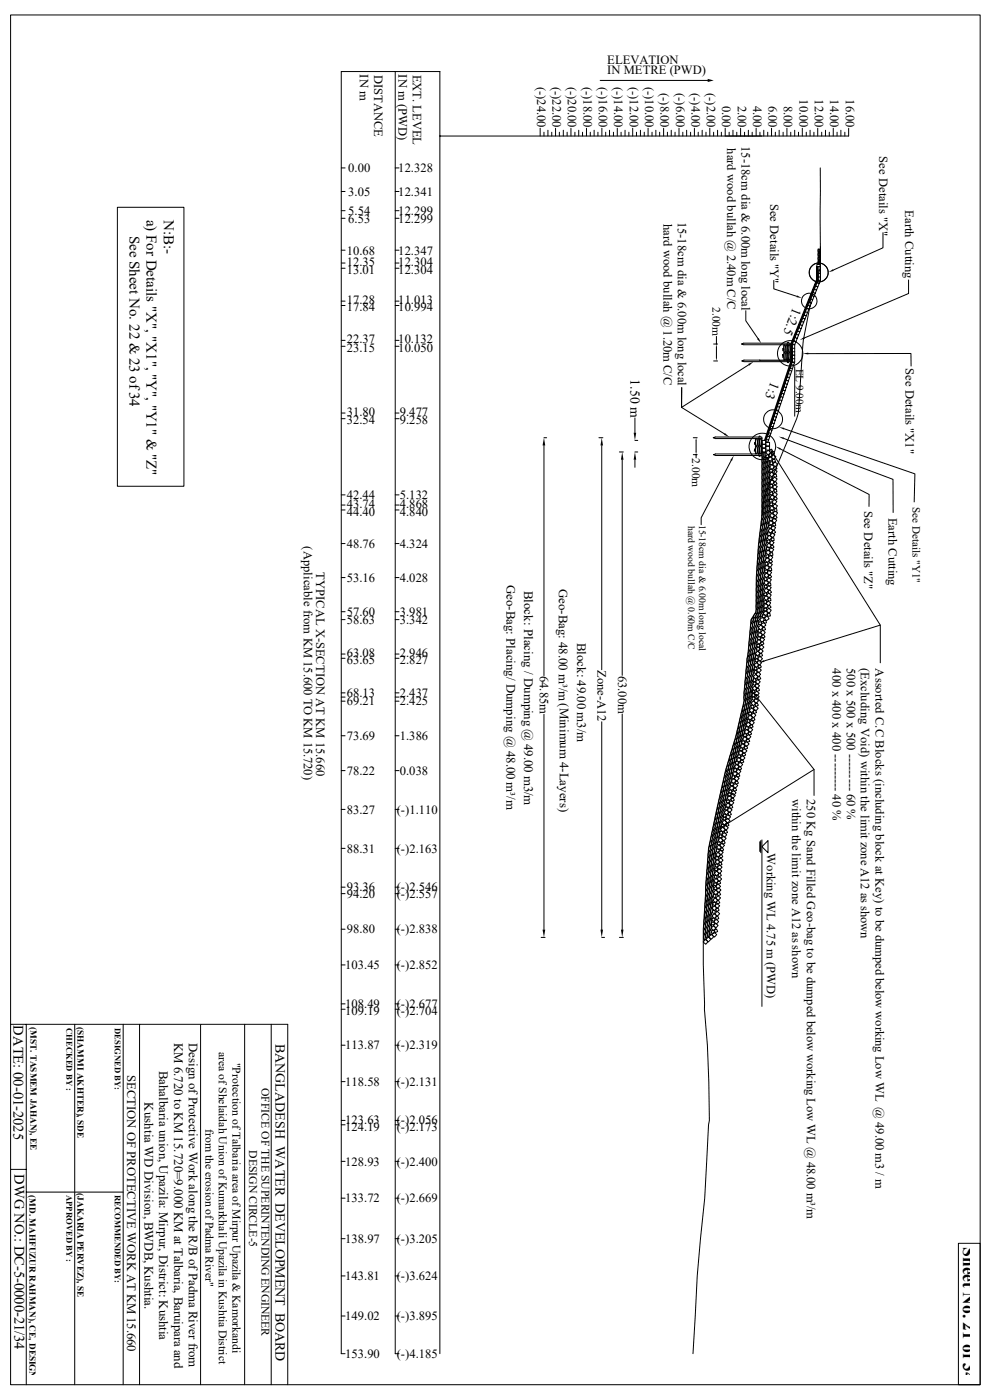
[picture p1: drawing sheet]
<svg xmlns="http://www.w3.org/2000/svg" width="297mm" height="420mm" viewBox="0 0 297 420" stroke-linecap="round" stroke-linejoin="round" font-family="sans-serif">
<defs><g id="words">
<text font-size="5.2" x="288.6" y="374.1" transform="rotate(90 288.6 374.1)">Sheet No. 21 of 34</text>
<g font-size="4.5">
<text x="43.9" y="66" transform="rotate(90 43.9 66)">a) For Details &quot;X&quot;, &quot;X1&quot;, &quot;Y&quot;, &quot;Y1&quot; &amp; &quot;Z&quot;</text>
<text x="38.8" y="70.7" transform="rotate(90 38.8 70.7)">See Sheet No. 22 &amp; 23 of 34</text>
<text x="49.1" y="66.1" transform="rotate(90 49.1 66.1)">N:B:-</text>
</g>
<g font-size="4.4">
<text x="4" y="307.6" transform="rotate(90 4 307.6)">DATE: 00-01-2025</text>
<text x="4.3" y="352.3" transform="rotate(90 4.3 352.3)">DWG NO.: DC-5-0000-21/34</text>
</g>
<text font-size="4.2" x="82.6" y="313.1" transform="rotate(90 82.6 313.1)">BANGLADESH WATER DEVELOPMENT BOARD</text>
<g font-size="4.1">
<text x="237.7" y="92.2" transform="rotate(112 237.7 92.2)">1:2.5</text>
<text x="188.9" y="113.8" transform="rotate(90 188.9 113.8)">1.50 m</text>
<text x="231.1" y="114.3" transform="rotate(112 231.1 114.3)">1:3</text>
</g>
<g font-size="3.9">
<text x="151.8" y="175.5" transform="rotate(90 151.8 175.5)">Geo-Bag: Placing/ Dumping @ 48.00 m³/m</text>
<text x="157.1" y="177.2" transform="rotate(90 157.1 177.2)">Block: Placing / Dumping @ 49.00 m3/m</text>
<text x="167.5" y="176.7" transform="rotate(90 167.5 176.7)">Geo-Bag: 48.00 m³/m(Minimum 4-Layers)</text>
<text x="173" y="192.8" transform="rotate(90 173 192.8)">Block: 49.00 m3/m</text>
<text x="52.2" y="312.8" transform="rotate(90 52.2 312.8)">KM 6.720 to KM 15.720=9.000 KM at Talbaria, Baruipara and</text>
<text x="56.6" y="312.9" transform="rotate(90 56.6 312.9)">Design of Protective Work along the R/B of Padma River from</text>
<text x="47.7" y="321.2" transform="rotate(90 47.7 321.2)">Bahalbaria union, Upazila: Mirpur, District: Kushtia</text>
<text x="43.3" y="330.7" transform="rotate(90 43.3 330.7)">Kushtia WD Division, BWDB, Kushtia.</text>
</g>
<g font-size="3.8">
<text x="107.9" y="22.3" transform="rotate(90 107.9 22.3)">IN m</text>
<text x="112.1" y="22.4" transform="rotate(90 112.1 22.4)">DISTANCE</text>
<text x="119.4" y="22.3" transform="rotate(90 119.4 22.3)">IN m (PWD)</text>
<text x="123.7" y="22.4" transform="rotate(90 123.7 22.4)">EXT. LEVEL</text>
<text x="182" y="19.2">ELEVATION</text>
<text x="182" y="22.1">IN METRE (PWD)</text>
<text x="161" y="26" transform="rotate(90 161 26)">(-)24.00</text>
<text x="165.6" y="26" transform="rotate(90 165.6 26)">(-)22.00</text>
<text x="170.2" y="26" transform="rotate(90 170.2 26)">(-)20.00</text>
<text x="174.9" y="26" transform="rotate(90 174.9 26)">(-)18.00</text>
<text x="179.5" y="26" transform="rotate(90 179.5 26)">(-)16.00</text>
<text x="184.1" y="26" transform="rotate(90 184.1 26)">(-)14.00</text>
<text x="188.7" y="26" transform="rotate(90 188.7 26)">(-)12.00</text>
<text x="193.3" y="26" transform="rotate(90 193.3 26)">(-)10.00</text>
<text x="198" y="27.9" transform="rotate(90 198 27.9)">(-)8.00</text>
<text x="202.6" y="27.9" transform="rotate(90 202.6 27.9)">(-)6.00</text>
<text x="207.2" y="27.9" transform="rotate(90 207.2 27.9)">(-)4.00</text>
<text x="211.8" y="27.9" transform="rotate(90 211.8 27.9)">(-)2.00</text>
<text x="239.6" y="29.8" transform="rotate(90 239.6 29.8)">10.00</text>
<text x="244.2" y="29.8" transform="rotate(90 244.2 29.8)">12.00</text>
<text x="248.8" y="29.8" transform="rotate(90 248.8 29.8)">14.00</text>
<text x="253.5" y="29.8" transform="rotate(90 253.5 29.8)">16.00</text>
<text x="216.4" y="31.7" transform="rotate(90 216.4 31.7)">0.00</text>
<text x="221.1" y="31.7" transform="rotate(90 221.1 31.7)">2.00</text>
<text x="225.7" y="31.7" transform="rotate(90 225.7 31.7)">4.00</text>
<text x="230.3" y="31.7" transform="rotate(90 230.3 31.7)">6.00</text>
<text x="235" y="31.7" transform="rotate(90 235 31.7)">8.00</text>
<text x="217.9" y="44.4" transform="rotate(90 217.9 44.4)">hard wood bullah @ 2.40m C/C</text>
<text x="222.2" y="43.8" transform="rotate(90 222.2 43.8)">15-18cm dia &amp; 6.00m long local</text>
<text x="263.5" y="46.9" transform="rotate(90 263.5 46.9)">See Details &quot;X&quot;</text>
<text x="104.4" y="51.6">0.00</text>
<text x="119.4" y="51.6">12.328</text>
<text x="104.4" y="58.7">3.05</text>
<text x="119.4" y="58.7">12.341</text>
<text x="104.4" y="64.5">5.54</text>
<text x="119.4" y="64.5">12.299</text>
<text x="230.8" y="61.1" transform="rotate(90 230.8 61.1)">See Details &quot;Y&quot;</text>
<text x="271.3" y="63.1" transform="rotate(90 271.3 63.1)">Earth Cutting</text>
<text x="104.4" y="66.8">6.53</text>
<text x="119.4" y="66.8">12.299</text>
<text x="198.8" y="67.1" transform="rotate(90 198.8 67.1)">hard wood bullah @ 1.20m C/C</text>
<text x="203.2" y="66.5" transform="rotate(90 203.2 66.5)">15-18cm dia &amp; 6.00m long local</text>
<text x="103.9" y="76.4">10.68</text>
<text x="119.4" y="76.4">12.347</text>
<text x="103.9" y="79.8">12.35</text>
<text x="103.9" y="82.2">13.01</text>
<text x="119.4" y="79.8">12.304</text>
<text x="119.4" y="82.2">12.304</text>
<text x="103.9" y="91.1">17.28</text>
<text x="103.9" y="93.4">17.84</text>
<text x="119.4" y="91.1">11.013</text>
<text x="119.4" y="93.4">10.994</text>
<text x="103.9" y="102.9">22.37</text>
<text x="103.9" y="105.7">23.15</text>
<text x="119.4" y="102.9">10.132</text>
<text x="119.4" y="105.7">10.050</text>
<text x="271.4" y="110.4" transform="rotate(90 271.4 110.4)">See Details &quot;X1&quot;</text>
<text x="103.9" y="124.7">31.80</text>
<text x="119.8" y="124.7">9.477</text>
<text x="103.9" y="127.3">32.54</text>
<text x="119.8" y="127.3">9.258</text>
<text x="103.9" y="149.7">42.44</text>
<text x="119.8" y="149.7">5.132</text>
<text x="103.9" y="152.3">43.74</text>
<text x="103.9" y="154.7">44.40</text>
<text x="119.8" y="152.3">4.868</text>
<text x="119.8" y="154.7">4.840</text>
<text x="259" y="153.2" transform="rotate(90 259 153.2)">See Details &quot;Z&quot;</text>
<text x="266.3" y="155.3" transform="rotate(90 266.3 155.3)">Earth Cutting</text>
<text x="91.1" y="163.9" transform="rotate(90 91.1 163.9)">(Applicable from KM 15.600 TO KM 15.720)</text>
<text x="103.9" y="164.4">48.76</text>
<text x="119.8" y="164.4">4.324</text>
<text x="94.7" y="171.7" transform="rotate(90 94.7 171.7)">TYPICAL X-SECTION AT KM 15.660</text>
<text x="103.9" y="174.5">53.16</text>
<text x="119.8" y="174.5">4.028</text>
<text x="103.9" y="184.8">57.60</text>
<text x="119.8" y="184.8">3.981</text>
<text x="103.9" y="187.2">58.63</text>
<text x="119.8" y="187.2">3.342</text>
<text x="103.9" y="197">63.08</text>
<text x="119.8" y="197">2.946</text>
<text x="103.9" y="199.3">63.65</text>
<text x="119.8" y="199.3">2.827</text>
<text x="161.8" y="202.7" transform="rotate(90 161.8 202.7)">64.85m</text>
<text x="179.1" y="201.1" transform="rotate(90 179.1 201.1)">Zone-A12</text>
<text x="185.3" y="202.7" transform="rotate(90 185.3 202.7)">63.00m</text>
<text x="249.5" y="200.5" transform="rotate(90 249.5 200.5)">400 x 400 x 400 --------- 40 %</text>
<text x="253.7" y="200.4" transform="rotate(90 253.7 200.4)">500 x 500 x 500 --------- 60 %</text>
<text x="258" y="200.4" transform="rotate(90 258 200.4)">(Excluding Void) within the limit zone A12 as shown</text>
<text x="262.3" y="200.5" transform="rotate(90 262.3 200.5)">Assorted C.C Blocks (including block at Key) to be dumped below working Low WL @ 49.00 m3 / m</text>
<text x="103.9" y="209.1">68.13</text>
<text x="119.8" y="209.1">2.437</text>
<text x="103.9" y="211.6">69.21</text>
<text x="119.8" y="211.6">2.425</text>
<text x="103.9" y="222">73.69</text>
<text x="119.8" y="222">1.386</text>
<text x="103.9" y="232.5">78.22</text>
<text x="119.8" y="232.5">0.038</text>
<text x="237.4" y="239.7" transform="rotate(90 237.4 239.7)">within the limit zone A12 as shown</text>
<text x="241.8" y="239.6" transform="rotate(90 241.8 239.6)">250 Kg Sand Filled Geo-bag to be dumped below working Low WL @ 48.00 m³/m</text>
<text x="103.9" y="244.1">83.27</text>
<text x="118.9" y="244.1">(-)1.110</text>
<text x="103.9" y="255.8">88.31</text>
<text x="118.9" y="255.8">(-)2.163</text>
<text x="229.8" y="256" transform="rotate(90 229.8 256)">Working WL 4.75 m (PWD)</text>
<text x="103.9" y="267.4">93.36</text>
<text x="103.9" y="269.4">94.20</text>
<text x="118.9" y="267.4">(-)2.546</text>
<text x="118.9" y="269.4">(-)2.557</text>
<text x="103.9" y="280">98.80</text>
<text x="118.9" y="280">(-)2.838</text>
<text x="103.5" y="290.7">103.45</text>
<text x="118.9" y="290.7">(-)2.852</text>
<text x="103.5" y="302.4">108.49</text>
<text x="103.5" y="304.5">109.19</text>
<text x="118.9" y="302.4">(-)2.677</text>
<text x="118.9" y="304.5">(-)2.704</text>
<text x="103.5" y="314.8">113.87</text>
<text x="118.9" y="314.8">(-)2.319</text>
<text x="38.1" y="322.5" transform="rotate(90 38.1 322.5)">SECTION OF PROTECTIVE WORK AT KM 15.660</text>
<text x="103.5" y="325.8">118.58</text>
<text x="118.9" y="325.8">(-)2.131</text>
<text x="103.5" y="337.2">123.63</text>
<text x="103.5" y="339.4">124.19</text>
<text x="118.9" y="337.2">(-)2.056</text>
<text x="118.9" y="339.4">(-)2.173</text>
<text x="103.5" y="349.7">128.93</text>
<text x="118.9" y="349.7">(-)2.400</text>
<text x="103.5" y="360.7">133.72</text>
<text x="118.9" y="360.7">(-)2.669</text>
<text x="103.5" y="372.9">138.97</text>
<text x="118.9" y="372.9">(-)3.205</text>
<text x="103.5" y="384">143.81</text>
<text x="118.9" y="384">(-)3.624</text>
<text x="103.5" y="396.1">149.02</text>
<text x="118.9" y="396.1">(-)3.895</text>
<text x="103.5" y="407.4">153.90</text>
<text x="118.9" y="407.4">(-)4.185</text>
</g>
<g font-size="3.5">
<text x="65.6" y="315.5" transform="rotate(90 65.6 315.5)">area of Shelaidah Union of Kumarkhali Upazila in Kushtia District</text>
<text x="69.6" y="318.8" transform="rotate(90 69.6 318.8)">&quot;Protection of Talbaria area of Mirpur Upazila &amp; Kamorkandi</text>
<text x="78.4" y="326.3" transform="rotate(90 78.4 326.3)">OFFICE OF THE SUPERINTENDING ENGINEER</text>
<text x="61.6" y="338.8" transform="rotate(90 61.6 338.8)">from the erosion of Padma River&quot;</text>
<text x="74.6" y="345.1" transform="rotate(90 74.6 345.1)">DESIGN CIRCLE-5</text>
</g>
<g font-size="3.4">
<text x="213.6" y="92.1" transform="rotate(90 213.6 92.1)">2.00m</text>
<text x="207.5" y="137.5" transform="rotate(90 207.5 137.5)">2.00m</text>
</g>
<g font-size="3.3">
<text x="238.5" y="110.6" transform="rotate(90 238.5 110.6)">EL 9.00m</text>
<text x="273.4" y="152.1" transform="rotate(90 273.4 152.1)">See Details &quot;Y1&quot;</text>
</g>
<g font-size="2.9">
<text x="206.2" y="157.7" transform="rotate(90 206.2 157.7)">hard wood bullah @ 0.60m C/C</text>
<text x="209.5" y="157.4" transform="rotate(90 209.5 157.4)">15-18cm dia &amp; 6.00m long local</text>
</g>
<g font-size="2.8">
<text x="9.1" y="308.1" transform="rotate(90 9.1 308.1)">(MST. TASMEM JAHAN), EE</text>
<text x="23.2" y="308.1" transform="rotate(90 23.2 308.1)">(SHAMMI AKHTER), SDE</text>
<text x="8.8" y="358.6" transform="rotate(90 8.8 358.6)">(MD. MAHFUZUR RAHMAN), CE, DESIGN</text>
<text x="23.2" y="358" transform="rotate(90 23.2 358)">(JAKARIA PERVEZ), SE</text>
</g>
<g font-size="2.6">
<text x="19.9" y="308.4" transform="rotate(90 19.9 308.4)">CHECKED BY :</text>
<text x="34.5" y="308.4" transform="rotate(90 34.5 308.4)">DESIGNED BY:</text>
<text x="19.9" y="358.5" transform="rotate(90 19.9 358.5)">APPROVED BY :</text>
<text x="34.5" y="358.5" transform="rotate(90 34.5 358.5)">RECOMMENDED BY:</text>
</g>
</g></defs>
<g fill="none" stroke="#000" stroke-width=".3">
<path d="M3.2 4.5h290.6v410.9h-290.6zM118.4 21.5v384.6h1.2M161.9 38.5v2.3M163 39.7v1.1M164.2 39.1v1.7M165.4 39.7v1.1M166.5 38.5v2.3M167.6 39.7v1.1M168.8 39.1v1.7M170 39.7v1.1M171.1 38.5v2.3M172.3 39.7v1.1"/>
<path d="M173.4 39.1v1.7M174.6 39.7v1.1M175.8 38.5v2.3M176.9 39.7v1.1M178.1 39.1v1.7M179.2 39.7v1.1M179.9 24.1h32.2M180.4 38.5v2.3M181.5 39.7v1.1M182.7 39.1v1.7M183.9 39.7v1.1M185 38.5v2.3"/>
<path d="M186.1 39.7v1.1M187.3 39.1v1.7M188.5 39.7v1.1M189.6 38.5v2.3M190.8 39.7v1.1M191.9 39.1v1.7M193.1 39.7v1.1M194.2 38.5v2.3M195.4 39.7v1.1M196.6 39.1v1.7M197.7 39.7v1.1M198.9 38.5v2.3"/>
<path d="M200 39.7v1.1M201.2 39.1v1.7M202.3 39.7v1.1M203.5 38.5v2.3M204.6 39.7v1.1M205.8 39.1v1.7M207 39.7v1.1M208.1 38.5v2.3M209.3 39.7v1.1M210.4 39.1v1.7M211.6 39.7v1.1M212.7 38.5v2.3"/>
<path d="M213.9 39.7v1.1M215.1 39.1v1.7M216.2 39.7v1.1M217.3 38.5v2.3M218.5 39.7v1.1M219.7 39.1v1.7M220.8 39.7v1.1M222 38.5v2.3M223.1 39.7v1.1M224.3 39.1v1.7M225.4 39.7v1.1M226.6 38.5v2.3"/>
<path d="M227.8 39.7v1.1M228.9 39.1v1.7M230.1 39.7v1.1M231.2 38.5v2.3M232.4 39.7v1.1M233.5 39.1v1.7M234.7 39.7v1.1M235.8 38.5v2.3M237 39.7v1.1M238.2 39.1v1.7M239.3 39.7v1.1M240.5 38.5v2.3"/>
<path d="M241.6 39.7v1.1M242.8 39.1v1.7M243.9 39.7v1.1M245.1 38.5v2.3M246.3 39.7v1.1M247.4 39.1v1.7M248.5 39.7v1.1M249.7 38.5v2.3M250.9 39.7v1.1M252 39.1v1.7M253.2 39.7v1.1M254.3 38.5v2.3h-122.5"/>
<path d="M102.3 50.4h1.1M102.3 57.4h1.1M118.4 50.4h1.2M118.4 57.4h1.2M245.8 50.4v30.1l-3 9.8v1.4l-2.1 10.4-1.4 21.8-.5 1.7-9.6 22.9-.6 3-1.3 11.6-.6 10.2-.1 10.2-1.5 2.4-2.1 22v2.5l-2.4 10.3-3.2 10.5-5.1 23.3-.8 11.6a296.8 296.8 0 0 0 .5 47.5l.6 22.5-.3 1.3-1.1 22.1-2.2 23.3-1.3 23.3M35.2 62.2h19.9v83.7h-19.9zM102.3 63.2h1.1M102.3 65.5h1.1M102.3 75.1h1.1M102.3 78.9h1.1M118.4 63.2h1.2M118.4 65.5h1.2"/>
<path d="M118.4 75.1h1.2M118.4 78.9h1.2M244.9 80v3.9l-7.7 19.4v5.2l-7.8 23.6M245.1 79.3h.8h-1.1v.7h1.1h-.7M245.2 77a.62 .62 0 0 1 0 1.1zM245.2 78.2a.62 .62 0 0 1 0 1zM245.2 74.7a.62 .62 0 0 1 0 1zM245.2 75.9a.62 .62 0 0 1 0 1zM245.2 80v4.1M245.6 77a.62 .62 0 0 1 0 1.1zM245.6 78.2a.62 .62 0 0 1 0 1zM245.6 74.7a.62 .62 0 0 1 0 1z"/>
<path d="M245.6 75.9a.62 .62 0 0 1 0 1zM245.9 80h-1.2v3.9l-7.7 19.3v5.3l-7.9 23.6M245.9 74v10.1M264.6 69.8v4.5l-14.9 6.7M102.3 80.5h1.1M102.3 90.3h1.1M102.3 91.7h1.1M118.4 80.5h1.2M118.4 90.3h1.2M118.4 91.7h1.2M223.5 93.2v3l3.7 5.4M231.9 84.1v2.6l6.9 2.2"/>
<path d="M239.1 99.3l.6 .3M239.4 98.3l.7 .3M239.8 97.4l.7 .3M240.2 96.4l.7 .3M240.6 95.5l.7 .2M241 94.5l.6 .2M241.4 93.5l.6 .3M241.8 92.5l.6 .3M242.1 91.6l.7 .3M242.5 90.6l.7 .3M242.9 89.7l.6 .2M243.3 88.7l.7 .2"/>
<path d="M243.7 87.7l.6 .3M244.1 86.8l.6 .2M244.5 85.8l.6 .3M244.9 84.8l.6 .3M245.1 84.2l.7 .2M245.2 82h.7M245.2 84l-7.8 19.3v5.3l.7 .2M245.2 83.1h.7M245.9 81h-.7v3.1h.7M245.9 84.1l-7.7 19.3M272.3 84v4.1l-31.1 13.2M102.3 102.1h1.1"/>
<path d="M102.3 103.9h1.1M118.4 102.1h1.2M118.4 103.9h1.2M213.9 103.2h1.2M213.9 108.3h1.2M214.7 100.9v2.3M214.7 104.1v3.3M222.2 103.2l.7-.2h13.9v.4h-13.9zM224.4 109.4l-20.1 12.8v-5.9v5.9l12.8 8M227.6 108l.4 .2h8.8M233.6 120l.7 .2M234 119l.6 .2"/>
<path d="M234.3 118l.6 .2M234.6 117l.7 .2M234.9 106.7l-.3-.3 .3 .3-.3 .3M234.9 106.9l-.3-.2 .3 .2-.3 .4M234.9 104.6l-.3-.2 .3 .2-.3 .4M234.9 104.9l-.3-.3 .3 .3-.3 .3M234.9 103.4v4.6M234.9 116l.7 .2M235.1 103.5a1.65 1.65 0 0 1 .3 2l-.1 .2a1.65 1.65 0 0 1-.3-2zM235.1 105.8a1.65 1.65 0 0 1 .4 2l-.1 .2a1.65 1.65 0 0 1-.4-2zM235.3 115.1l.7 .2M235.6 114l.7 .3"/>
<path d="M235.7 103.5a1.65 1.65 0 0 1 .4 2l-.1 .2a1.65 1.65 0 0 1-.4-2zM235.8 105.8a1.65 1.65 0 0 1 .3 2l-.1 .2a1.65 1.65 0 0 1-.3-2zM235.9 103.1l.1 5.6M236 108l.1-.2 .3 .2M236 108.5l.1 .3 .3-.3M236 103l.1-.3 .3 .3M236 103.5l.1 .2 .3-.2M236 113.1l.6 .2M236.3 112.1l.6 .2M236.4 103.5a1.65 1.65 0 0 1 .3 2l-.1 .2a1.65 1.65 0 0 1-.3-2.1zM236.4 105.7a1.65 1.65 0 0 1 .3 2.1l-.1 .1a1.65 1.65 0 0 1-.3-2zM236.6 111.1l.7 .2"/>
<path d="M236.8 103.4v5.1h-13.8l-.7-.2 .7-.3h13.8M236.9 110.4l.6 .2M237.2 109.3l.6 .3M237.4 106.6h.8zM237.4 107.6h.8M237.4 106.6h.8M237.4 104.5h.8M237.4 108.5l-7.9 24 .6 .2 8.1-24.1M237.4 103.4h.8M237.5 103.2l.7 .2M237.9 102.2l.6 .3M238.2 105.5h-.8v3.1h.8"/>
<path d="M238.2 103.4v5.2M238.2 110v14.8M238.3 101.3l.6 .2M238.7 100.3l.6 .2M242.2 106.1l30.8-.1v3.8M102.3 123.9h1.1M102.3 125.6h1.1M118.4 123.9h1.2M118.4 125.6h1.2M163 133.6v69.1M163 131.3h.8M179.5 131.3h1.2"/>
<path d="M180.3 133.6v67.3M185.6 135.6h1.2M186.5 137.9v64.7M190.3 132.1h.8M190.3 135.6h.8M190.3 125.4v4.4M190.3 137.9v2.3M207.8 131.3h1.2M207.8 136.4h1.2M208.6 132.2v3.3M208.6 136.4v1M213.7 131.3l.7-.2h13.9v.5h-13.9z"/>
<path d="M219.1 138.2l-9 17.1v2.1M226.4 134.8l-.3-.3 .3 .3-.3 .3M226.4 135.1l-.3-.3 .3 .3-.3 .3M226.4 132.8l-.3-.3 .3 .3-.3 .3M226.4 133.1l-.3-.3 .3 .3-.3 .2M226.4 131.6v4.6M226.6 131.6a1.65 1.65 0 0 1 .3 2v.2a1.65 1.65 0 0 1-.4-2zM226.6 133.9a1.65 1.65 0 0 1 .3 2v.2a1.65 1.65 0 0 1-.4-2zM227.2 131.6a1.65 1.65 0 0 1 .4 2l-.1 .2a1.65 1.65 0 0 1-.3-2zM227.2 133.9a1.65 1.65 0 0 1 .4 2l-.1 .2a1.65 1.65 0 0 1-.3-2zM227.5 136.2l.1-.3 .3 .3M227.5 136.7l.1 .2 .3-.2"/>
<path d="M227.5 131.1l.1-.3 .3 .3M227.5 131.6l.1 .2 .3-.2M227.5 131.2v5.6M227.9 131.6a1.65 1.65 0 0 1 .3 2l-.1 .2a1.65 1.65 0 0 1-.3-2zM227.9 133.9a1.65 1.65 0 0 1 .3 2l-.1 .2a1.65 1.65 0 0 1-.3-2zM228.3 134.5h1.2v1.1h-1.2zM228.3 132.5v3.8M228.3 133.3h1.2v-1.2h-1.2v1.2h1.2M228.3 136.2h-13.8l-.7 .2 .7 .3h13.8M228.3 131.6v5.1M228.3 136.7v18.1M228.6 135.6a1.23 1.23 0 0 1 0 1.7l-.2-.9z"/>
<path d="M228.6 137.3a1.23 1.23 0 0 1 0 1.7l-.2-1zM228.6 139a1.23 1.23 0 0 1 0 1.7l-.2-1zM229.2 135.6a1.23 1.23 0 0 1 0 1.7l-.2-.9zM229.2 137.1a1.23 1.23 0 0 1 0 1.7l-.2-1zM229.2 138.8a1.23 1.23 0 0 1 0 1.7l-.2-1zM229.4 136.7l.8-.3 .3 .7-.7 .3zM229.5 133.9h1.1v1.1h-1.1zM229.5 133.3v1.2h-1.2M229.5 133.3h-1.2v1.2h1.2M229.5 133.9h1.1v-1.2h-1.1v1.2h1.1M229.7 131.8l.6 .2M229.8 138.4a1.23 1.23 0 0 1-.1 1.6l-.1-.9z"/>
<path d="M229.8 137.2a1.23 1.23 0 0 1-.1 1.7l-.1-.9zM230 130.9l.7 .2M230.2 135l.8 .8-.7 .7-.8-.7zM230.3 129.8l.7 .2M230.4 138.2a1.23 1.23 0 0 1-.1 1.6l-.1-.9zM230.4 139.9a1.23 1.23 0 0 1-.1 1.6l-.1-.9zM230.5 136.2l.7-.1 .2 .8-.8 .1zM230.5 135.1l.8-.4 .3 .8-.7 .3zM230.7 136.9l.8 .6-.5 .9-.9-.6zM230.7 128.9l.7 .2M230.7 138.6l.8-.1 .1 .8-.8 .1zM231 127.9l.7 .2"/>
<path d="M231.2 135.6l.8-.1 .1 .8-.8 .1zM231.2 139.4l.9 .6-.6 .8-.9-.5zM231.4 126.9l.6 .2M231.5 137.9l.7-.1 .2 .8-.8 .1zM231.5 135.8l32.3 51.7v11.3M231.6 136.4l.9 .5-.6 .9-.8-.6zM231.7 125.9l.6 .2M232 124.9l.7 .2M232.2 138.6l.8 .5-.6 .9-.8-.6zM232.3 123.9l.7 .3M232.7 122.9l.6 .2M233 122l.6 .2"/>
<path d="M233.3 120.9l.7 .3M233.9 134.7l26.6 13.6-.1 3.6M234.9 131.5l32.7 12.3 .1 10M234.9 128.6l39.3 13.6-.2 8.4M102.3 148.5h1.1M102.3 151.5h1.1M102.3 153h1.1M118.4 148.5h1.2M118.4 151.5h1.2M118.4 153h1.2M228 159.2a1.14 1.14 0 0 1-.1 1.6l-.1-.9zM228.2 157.5a1.14 1.14 0 0 1-.2 1.6v-.9z"/>
<path d="M228.4 155.8a1.14 1.14 0 0 1-.1 1.6l-.1-.9zM228.6 140.7a1.23 1.23 0 0 1 0 1.7l-.2-1zM228.6 142.4a1.23 1.23 0 0 1 0 1.7l-.2-1zM228.6 144.1a1.23 1.23 0 0 1 0 1.7l-.2-.9zM228.6 145.8a1.23 1.23 0 0 1 0 1.6l-.2-.9zM228.6 147.5a1.23 1.23 0 0 1 0 1.6l-.2-.9zM228.6 149.2a1.23 1.23 0 0 1 0 1.7l-.2-1zM228.6 150.8a1.18 1.18 0 0 1-.1 1.7l-.1-.9zM228.6 152.5a1.18 1.18 0 0 1-.1 1.7l-.1-1zM228.6 154.1a1.14 1.14 0 0 1-.2 1.6l-.1-.9zM228.6 159a1.14 1.14 0 0 1-.1 1.6l-.1-.9zM228.9 157.3a1.14 1.14 0 0 1-.2 1.6l-.1-.9z"/>
<path d="M229 155.6a1.14 1.14 0 0 1-.1 1.6l-.1-.9zM229.2 142.2a1.23 1.23 0 0 1 0 1.6l-.2-.9zM229.2 143.9a1.23 1.23 0 0 1 0 1.6l-.2-.9zM229.2 145.6a1.23 1.23 0 0 1 0 1.6l-.2-.9zM229.2 147.3a1.23 1.23 0 0 1 0 1.6l-.2-.9zM229.2 149a1.23 1.23 0 0 1 0 1.6l-.2-.9zM229.2 150.6a1.18 1.18 0 0 1-.1 1.7l-.1-1zM229.2 152.3a1.18 1.18 0 0 1-.1 1.7l-.1-1zM229.2 140.5a1.23 1.23 0 0 1 0 1.7l-.2-1zM229.2 153.9a1.14 1.14 0 0 1-.1 1.6l-.1-.9zM229.3 158.6a1.14 1.14 0 0 1-.2 1.6l-.1-.9zM229.4 157a1.14 1.14 0 0 1-.1 1.6l-.1-1z"/>
<path d="M229.7 155.3a1.14 1.14 0 0 1-.2 1.6l-.1-.9zM229.8 140.1a1.23 1.23 0 0 1-.1 1.6l-.1-.9zM229.8 141.8a1.23 1.23 0 0 1-.1 1.6l-.1-.9zM229.8 143.5a1.23 1.23 0 0 1-.1 1.6l-.1-.9zM229.8 145.2a1.23 1.23 0 0 1-.1 1.6l-.1-.9zM229.8 146.9a1.23 1.23 0 0 1-.1 1.6l-.1-.9zM229.8 148.5a1.23 1.23 0 0 1-.1 1.7l-.1-.9zM229.8 151.9a1.18 1.18 0 0 1-.1 1.7l-.1-.9zM229.8 150.2a1.18 1.18 0 0 1-.1 1.7l-.1-.9zM229.8 153.6a1.14 1.14 0 0 1-.1 1.6l-.1-.9zM229.9 158.5a1.14 1.14 0 0 1-.2 1.6l-.1-.9zM230 159.9l.8-.1 .2 .8-.8 .1z"/>
<path d="M230.1 156.8a1.14 1.14 0 0 1-.2 1.7l-.1-1zM230.3 155.2a1.14 1.14 0 0 1-.2 1.6l-.1-1zM230.3 157.7l.8-.2 .2 .8-.8 .2zM230.4 141.6a1.23 1.23 0 0 1-.1 1.7l-.1-1zM230.4 143.3a1.23 1.23 0 0 1-.1 1.6l-.1-.9zM230.4 145a1.23 1.23 0 0 1-.1 1.6l-.1-.9zM230.4 146.7a1.23 1.23 0 0 1-.1 1.6l-.1-.9zM230.4 148.4a1.23 1.23 0 0 1-.1 1.6l-.1-.9zM230.4 151.8a1.18 1.18 0 0 1-.1 1.6l-.1-.9zM230.4 150.1a1.18 1.18 0 0 1-.1 1.6l-.1-.9zM230.5 153.5a1.14 1.14 0 0 1-.2 1.6l-.1-1zM230.5 149.9l.9-.1 .1 .7-.8 .2z"/>
<path d="M230.6 143.2l.8-.2 .2 .8-.8 .2zM230.6 155.4l.8-.1 .1 .7-.8 .2zM230.6 140.9l.8-.2 .2 .8-.8 .2zM230.7 145.4l.8-.1 .1 .8-.8 .1zM230.7 147.7l.8-.1 .1 .8-.8 .1zM230.7 151l.8-.2 .1 .8-.8 .2zM230.8 158.5l.8 .6-.5 .8-.9-.6zM230.8 153.2l.8-.2 .2 .8-.8 .1zM230.9 156.2l.9 .6-.6 .8-.9-.6zM231.1 141.6l.9 .6-.6 .9-.8-.6zM231.2 143.9l.9 .6-.6 .9-.9-.6zM231.2 146.2l.9 .6-.6 .8-.9-.6z"/>
<path d="M231.2 151.7l.9 .6-.6 .9-.9-.6zM231.3 154l.8 .6-.5 .8-.9-.6zM231.3 148.5l.9 .6-.6 .8-.9-.6zM231.3 159.5l.7-.5 .5 .7-.7 .4zM231.4 159.9l.8 .5-.6 .9-.8-.6zM231.6 157.1l.7-.2 .2 .8-.8 .2zM231.6 157.7l.9 .6-.6 .8-.9-.5zM231.8 140.4l.6-.5 .5 .7-.7 .5zM231.8 144.9l.7-.5 .4 .7-.7 .5zM231.8 155.1l.7-.5 .4 .7-.7 .4zM231.8 142.4l.8-.2 .2 .8-.8 .2zM231.9 149.4l.6-.4 .5 .6-.7 .5z"/>
<path d="M231.9 146.9l.8-.1 .1 .8-.7 .1zM231.9 155.5l.9 .5-.6 .9-.8-.6zM231.9 152.7l.8-.1 .2 .8-.8 .1zM232 149.8l.8 .6-.6 .9-.8-.6zM232 140.8l.9 .6-.6 .8-.8-.5zM232 143.1l.9 .6-.6 .9-.9-.6zM232.1 145.4l.9 .6-.6 .8-.9-.6zM232.1 147.7l.9 .6-.6 .8-.9-.6zM232.1 151.2l.9 .5-.6 .9-.8-.6zM232.2 153.3l.8 .5-.5 .9-.9-.6zM102.3 163.1h1.1M102.3 173.3h1.1"/>
<path d="M118.4 163.1h1.2M118.4 173.3h1.2M226.9 177.6a1.23 1.23 0 0 1-.1 1.7l-.1-.9zM226.9 179.3a1.23 1.23 0 0 1-.1 1.7l-.1-1zM226.9 176a1.19 1.19 0 0 1-.1 1.6l-.1-.9zM226.9 174.3a1.19 1.19 0 0 1-.1 1.6l-.1-.9zM227 172.6a1.19 1.19 0 0 1-.1 1.6l-.2-.8zM227.1 170.9a1.19 1.19 0 0 1-.2 1.7l-.1-.9zM227.2 169.3a1.19 1.19 0 0 1-.2 1.6l-.1-.9zM227.2 167.6a1.19 1.19 0 0 1-.1 1.6l-.1-.9zM227.4 165.9a1.19 1.19 0 0 1-.1 1.6l-.1-.9zM227.5 179.1a1.23 1.23 0 0 1-.1 1.7l-.2-1z"/>
<path d="M227.5 164.2a1.14 1.14 0 0 1-.2 1.6l-.1-.9zM227.5 177.4a1.23 1.23 0 0 1 0 1.7l-.2-1zM227.5 174.1a1.19 1.19 0 0 1-.1 1.6l-.1-.9zM227.5 175.8a1.19 1.19 0 0 1-.1 1.6l-.1-.9zM227.6 172.4a1.19 1.19 0 0 1-.1 1.6l-.2-.9zM227.7 162.6a1.14 1.14 0 0 1-.2 1.6l-.1-1zM227.7 170.7a1.19 1.19 0 0 1-.2 1.6l-.1-.9zM227.8 169.1a1.19 1.19 0 0 1-.2 1.6l-.1-.9zM227.8 160.9a1.14 1.14 0 0 1-.1 1.6l-.1-1zM227.9 167.3a1.19 1.19 0 0 1-.1 1.7l-.2-.9zM228 165.7a1.19 1.19 0 0 1-.1 1.6l-.1-.9zM228 178.7a1.23 1.23 0 0 1 0 1.6l-.2-.9z"/>
<path d="M228.1 177a1.23 1.23 0 0 1-.1 1.6l-.1-.9zM228.1 164a1.14 1.14 0 0 1-.1 1.7l-.1-1zM228.1 173.7a1.19 1.19 0 0 1-.1 1.6l-.1-.9zM228.1 175.4a1.19 1.19 0 0 1-.1 1.6l-.1-.9zM228.2 172a1.19 1.19 0 0 1-.2 1.7l-.1-.9zM228.3 162.4a1.14 1.14 0 0 1-.2 1.6l-.1-.9zM228.3 170.3a1.19 1.19 0 0 1-.1 1.7l-.2-.9zM228.4 168.7a1.19 1.19 0 0 1-.1 1.6l-.2-.9zM228.4 160.7a1.14 1.14 0 0 1-.1 1.6l-.1-1zM228.5 167a1.19 1.19 0 0 1-.2 1.6l-.1-.9zM228.6 165.3a1.19 1.19 0 0 1-.1 1.6l-.2-.9zM228.6 178.5a1.23 1.23 0 0 1 0 1.7l-.2-1z"/>
<path d="M228.7 176.8a1.23 1.23 0 0 1-.1 1.7l-.1-1zM228.7 175.2a1.19 1.19 0 0 1-.1 1.6l-.1-.9zM228.8 163.7a1.14 1.14 0 0 1-.2 1.6l-.1-1zM228.8 173.6a1.19 1.19 0 0 1-.2 1.6l-.1-.9zM228.8 171.9a1.19 1.19 0 0 1-.1 1.6l-.1-.9zM228.9 162a1.14 1.14 0 0 1-.2 1.6l-.1-.9zM228.9 170.2a1.19 1.19 0 0 1-.1 1.6l-.2-.9zM228.9 178l.8-.2 .1 .8-.8 .2zM228.9 173.4l.8-.2 .2 .8-.8 .2zM229 168.5a1.19 1.19 0 0 1-.1 1.6l-.2-.9zM229 175.6l.8-.1 .2 .8-.8 .1zM229.1 160.3a1.14 1.14 0 0 1-.2 1.6l-.1-.9z"/>
<path d="M229.1 166.8a1.19 1.19 0 0 1-.2 1.6l-.1-.8zM229.2 171.1l.8-.2 .1 .8-.8 .2zM229.2 165.1a1.19 1.19 0 0 1-.1 1.7l-.2-.9zM229.2 168.8l.8-.1 .2 .8-.8 .1zM229.4 163.5a1.14 1.14 0 0 1-.2 1.6l-.1-.9zM229.5 161.9a1.14 1.14 0 0 1-.2 1.6l-.1-.9zM229.5 166.5l.8-.1 .1 .8-.7 .1zM229.5 174.1l.8 .6-.5 .9-.9-.6zM229.5 178.7l.8 .5-.5 .9-.9-.6zM229.5 176.4l.9 .6-.6 .9-.9-.6zM229.6 171.9l.9 .6-.6 .8-.9-.5zM229.7 160.2a1.14 1.14 0 0 1-.2 1.6l-.1-.9z"/>
<path d="M229.7 164.3l.8-.1 .1 .8-.8 .1zM229.7 169.6l.9 .5-.6 .9-.8-.6zM229.8 167.3l.9 .6-.6 .8-.9-.5zM229.9 162.1l.8-.1 .1 .8-.8 .1zM230.1 165l.8 .6-.5 .9-.9-.6zM230.1 177.5l.7-.5 .4 .7-.7 .4zM230.1 175l.8-.2 .2 .8-.8 .2zM230.1 179.6l.8-.2 .2 .8-.8 .1zM230.2 172.9l.6-.5 .5 .7-.7 .4zM230.3 175.7l.8 .5-.6 .9-.8-.6zM230.3 177.9l.8 .6-.6 .9-.8-.6zM230.3 162.9l.9 .6-.6 .9-.9-.6z"/>
<path d="M230.3 170.5l.8-.2 .2 .8-.8 .1zM230.3 173.3l.9 .6-.6 .9-.9-.6zM230.4 168.3l.7-.4 .4 .6-.7 .5zM230.4 171.1l.9 .6-.6 .9-.9-.6zM230.5 160.6l.8 .6-.5 .9-.9-.6zM230.6 168.7l.9 .6-.6 .9-.9-.6zM230.7 165.9l.8-.1 .1 .8-.8 .1zM230.8 166.6l.8 .5-.6 .9-.8-.6zM230.9 163.9l.6-.5 .5 .7-.6 .5zM231 164.3l.9 .5-.6 .9-.8-.6zM231.1 161.5l.8-.2 .1 .8-.8 .2zM231.1 162.1l.9 .6-.6 .9-.9-.6z"/>
<path d="M102.3 183.5h1.1M102.3 185.9h1.1M102.3 196.2h1.1M102.3 197.5h1.1M118.4 183.5h1.2M118.4 185.9h1.2M118.4 196.2h1.2M118.4 197.5h1.2M224.1 198.5a1.21 1.21 0 0 1-.2 1.6l-.2-.6zM224.2 196.8a1.21 1.21 0 0 1-.2 1.7l-.1-.7zM224.5 195.2a1.21 1.21 0 0 1-.2 1.6l-.1-.6zM224.6 199.9a1.21 1.21 0 0 1-.2 1.6l-.2-.7z"/>
<path d="M224.7 193.5a1.21 1.21 0 0 1-.2 1.7l-.2-.7zM224.7 198.2a1.21 1.21 0 0 1-.2 1.6l-.1-.6zM224.8 191.9a1.21 1.21 0 0 1-.2 1.6l-.1-.7zM224.9 196.6a1.21 1.21 0 0 1-.2 1.6l-.2-.7zM225 190.2a1.21 1.21 0 0 1-.3 1.6l-.1-.6zM225.1 188.6a1.21 1.21 0 0 1-.2 1.6l-.1-.7zM225.2 194.9a1.21 1.21 0 0 1-.2 1.6l-.2-.6zM225.2 199.6a1.21 1.21 0 0 1-.2 1.6l-.1-.7zM225.3 186.9a1.21 1.21 0 0 1-.3 1.6l-.1-.7zM225.3 193.3a1.21 1.21 0 0 1-.2 1.6l-.1-.7zM225.3 197.9a1.21 1.21 0 0 1-.2 1.6l-.1-.6zM225.5 185.4l.1-.1a1.11 1.11 0 0 1-.4 1.6l-.1-.7z"/>
<path d="M225.5 191.6a1.21 1.21 0 0 1-.2 1.6l-.2-.6zM225.5 196.3a1.21 1.21 0 0 1-.2 1.6l-.1-.7zM225.6 189.9a1.21 1.21 0 0 1-.2 1.7l-.1-.7zM225.8 188.3a1.21 1.21 0 0 1-.2 1.6l-.2-.7zM225.8 194.6a1.21 1.21 0 0 1-.2 1.6l-.1-.6zM225.8 199.4a1.21 1.21 0 0 1-.2 1.6l-.1-.6zM225.9 186.6a1.21 1.21 0 0 1-.2 1.6l-.1-.6zM225.9 193a1.21 1.21 0 0 1-.2 1.6l-.1-.7zM226 197.7a1.21 1.21 0 0 1-.2 1.6l-.2-.6zM226.1 185.3l.1-.1a1.11 1.11 0 0 1-.4 1.6v-.7zM226.1 191.3a1.21 1.21 0 0 1-.2 1.6l-.1-.6zM226.1 196a1.21 1.21 0 0 1-.2 1.7l-.1-.7z"/>
<path d="M226.2 189.7a1.21 1.21 0 0 1-.2 1.6l-.1-.7zM226.4 184l.2-.1a1.43 1.43 0 0 1-.8 1.4l.1-.6zM226.4 188a1.21 1.21 0 0 1-.2 1.6l-.1-.7zM226.4 194.4a1.21 1.21 0 0 1-.2 1.6l-.1-.6zM226.5 196.6l.8 .2-.2 .8-.8-.2zM226.5 197.6l.7 .2-.2 .8-.8-.2zM226.5 186.3a1.21 1.21 0 0 1-.2 1.6l-.1-.6zM226.6 192.7a1.21 1.21 0 0 1-.2 1.7l-.2-.7zM226.7 198.8l.8 .7-.8 .7-.7-.7zM226.7 191.1a1.21 1.21 0 0 1-.2 1.6l-.1-.6zM226.8 182.7a1.23 1.23 0 0 1-.1 1.7l-.1-1zM226.8 181a1.23 1.23 0 0 1 0 1.7l-.2-1z"/>
<path d="M226.8 185l.1-.1a1.11 1.11 0 0 1-.3 1.6l-.1-.7zM226.8 193.3h.8l.1 .8h-.8zM226.9 189.4a1.21 1.21 0 0 1-.2 1.7l-.2-.7zM226.9 194.1l.8 .3-.2 .8-.8-.3zM227 184l.2-.1a1.43 1.43 0 0 1-.8 1.5l.1-.7zM227 187.8a1.21 1.21 0 0 1-.2 1.6l-.1-.6zM227 195.3l.8 .7-.7 .8-.7-.7zM227.1 199.7l.7-.3 .4 .7-.7 .4zM227.2 186.1a1.21 1.21 0 0 1-.3 1.6l-.1-.6zM227.2 191l.8 .2-.2 .7-.8-.2zM227.2 188.8h.8l.1 .9h-.9zM227.4 182.5a1.23 1.23 0 0 1-.1 1.6l-.1-.9z"/>
<path d="M227.4 180.8a1.23 1.23 0 0 1 0 1.7l-.2-1zM227.5 186.5l.8 .1-.2 .9-.8-.2zM227.5 191.8l.7 .7-.7 .8-.8-.7zM227.5 196.3l.7-.3 .4 .7-.8 .3zM227.5 198.1l.8 .7-.7 .8-.8-.8zM227.6 185l.2-.2a1.43 1.43 0 0 1-.8 1.5l.1-.6zM227.7 185.8l.8-.6 .6 .9-.8 .5zM227.8 183.9l.2-.2a1.43 1.43 0 0 1-.8 1.5l.1-.6zM227.8 189.7l.7 .7-.7 .8-.8-.7zM227.8 196.9l.7 .7-.7 .8-.8-.7zM227.9 192.8l.7-.4 .3 .8-.7 .3zM228 187.5l.7 .7-.7 .8-.8-.7z"/>
<path d="M228 194.6l.7 .7-.7 .8-.8-.7zM228 180.4a1.23 1.23 0 0 1 0 1.6l-.2-.9zM228 182.1a1.23 1.23 0 0 1 0 1.6l-.2-.9zM228.1 187.3l.8-.6 .6 .9-.8 .5zM228.2 190.7l.7-.3 .4 .7-.8 .3zM228.2 193.4l.7 .7-.6 .8-.8-.7zM228.4 188.5l.7-.4 .3 .7-.7 .4zM228.4 191.2l.8 .7-.7 .7-.8-.7zM228.5 183.6l.2-.1a1.43 1.43 0 0 1-.8 1.5l.1-.6zM228.6 180.2a1.23 1.23 0 0 1 0 1.7l-.2-1zM228.6 181.9a1.23 1.23 0 0 1 0 1.7l-.2-1zM228.6 184.4l.8 .2-.2 .7-.8-.1z"/>
<path d="M228.6 189l.8 .7-.7 .8-.8-.7zM228.7 186.3l.8-.2 .2 .8-.8 .1zM228.9 180.3l.8-.2 .1 .8-.8 .2zM228.9 182.5l.8-.1 .1 .8-.8 .1zM229.1 185.4l.8-.6 .6 .8-.8 .6zM229.3 183.3l.9 .5-.6 .9-.9-.6zM229.4 181.1l.9 .6-.6 .8-.9-.6zM230 182l.6-.5 .5 .7-.7 .4zM230 184.1l.7-.1 .2 .8-.8 .1zM230.1 180.3l.9 .5-.6 .9-.9-.6zM230.3 182.5l.8 .5-.6 .9-.8-.6zM263.8 187.5l-34.8 10.8"/>
<path d="M102.3 207.9h1.1M102.3 209.1h1.1M102.3 210.4h1.1M118.4 207.9h1.2M118.4 209.1h1.2M118.4 210.4h1.2M163 214.3v64.6M180.3 216.5v62.4M186.5 214.2v64.7M221.3 218.4a1.22 1.22 0 0 1-.3 1.6l-.1-.7zM221.6 219.6a1.22 1.22 0 0 1-.3 1.6l-.1-.6zM221.7 216.7a1.22 1.22 0 0 1-.3 1.6l-.1-.6z"/>
<path d="M222 218a1.22 1.22 0 0 1-.3 1.6l-.1-.7zM222.1 215.1a1.22 1.22 0 0 1-.3 1.6l-.1-.7zM222.2 219.2a1.22 1.22 0 0 1-.2 1.7l-.1-.7zM222.4 216.3a1.22 1.22 0 0 1-.3 1.6l-.1-.6zM222.5 213.4a1.22 1.22 0 0 1-.3 1.6l-.1-.7zM222.6 217.6a1.22 1.22 0 0 1-.3 1.6l-.1-.6zM222.8 214.7a1.22 1.22 0 0 1-.3 1.6l-.1-.7zM222.8 211.8a1.22 1.22 0 0 1-.3 1.6v-.7zM222.9 218.9a1.22 1.22 0 0 1-.3 1.7l-.1-.7zM223 215.9a1.22 1.22 0 0 1-.3 1.7l-.1-.7zM223.1 213a1.22 1.22 0 0 1-.3 1.6l-.1-.6zM223.2 208.4a1.23 1.23 0 0 1-.1 1.7l-.1-.9z"/>
<path d="M223.2 210.1a1.22 1.22 0 0 1-.3 1.6l-.1-.7zM223.3 217.3a1.22 1.22 0 0 1-.3 1.6l-.1-.7zM223.4 206.8a1.21 1.21 0 0 1-.3 1.6l-.1-.7zM223.4 214.3a1.22 1.22 0 0 1-.3 1.6l-.1-.6zM223.5 205.1a1.21 1.21 0 0 1-.2 1.6l-.1-.6zM223.5 211.4a1.22 1.22 0 0 1-.3 1.6l-.1-.7zM223.6 217.9l.7 .2-.2 .8-.7-.2zM223.6 203.5a1.21 1.21 0 0 1-.2 1.6l-.1-.7zM223.7 215.6a1.22 1.22 0 0 1-.3 1.7l-.1-.7zM223.8 201.8a1.21 1.21 0 0 1-.2 1.6l-.2-.6zM223.8 208.1a1.23 1.23 0 0 1-.1 1.7l-.1-1zM223.8 212.6a1.22 1.22 0 0 1-.3 1.6l-.1-.6z"/>
<path d="M223.8 218.8l.7 .7-.7 .8-.7-.7zM223.9 209.7a1.22 1.22 0 0 1-.3 1.6l-.1-.6zM223.9 200.2a1.21 1.21 0 0 1-.2 1.6l-.1-.7zM224 206.5a1.21 1.21 0 0 1-.2 1.6l-.2-.6zM224 215.8l.8 .2-.2 .8-.8-.2zM224.1 214a1.22 1.22 0 0 1-.3 1.6l-.1-.7zM224.1 204.9a1.21 1.21 0 0 1-.2 1.6l-.1-.7zM224.2 211a1.22 1.22 0 0 1-.3 1.6l-.1-.6zM224.2 219.8l.7-.3 .4 .7-.8 .4zM224.2 216.7l.8 .7-.7 .7-.8-.7zM224.3 203.2a1.21 1.21 0 0 1-.2 1.6l-.2-.6zM224.4 201.5a1.21 1.21 0 0 1-.2 1.6l-.1-.6z"/>
<path d="M224.4 207.7a1.23 1.23 0 0 1 0 1.7l-.2-1zM224.4 212.3a1.22 1.22 0 0 1-.3 1.6l-.1-.6zM224.5 209.3a1.22 1.22 0 0 1-.3 1.6v-.6zM224.5 213.6l.8 .2-.2 .8-.8-.2zM224.6 206.2a1.21 1.21 0 0 1-.2 1.6l-.1-.6zM224.6 217.7l.7-.4 .4 .8-.7 .3zM224.8 204.5a1.21 1.21 0 0 1-.2 1.6l-.1-.6zM224.8 214.5l.8 .8-.8 .7-.7-.7zM224.8 218.2l.8 .7-.7 .8-.8-.7zM224.8 210.7a1.22 1.22 0 0 1-.3 1.6v-.7zM224.9 202.9a1.21 1.21 0 0 1-.2 1.6l-.1-.7zM225 207.5a1.23 1.23 0 0 1 0 1.6l-.2-.9z"/>
<path d="M225 201.2a1.21 1.21 0 0 1-.2 1.6l-.1-.6zM225.1 206.9l18.9 23.9v7.8M225.2 209a1.22 1.22 0 0 1-.3 1.6l-.1-.6zM225.2 215.6l.7-.4 .4 .7-.7 .4zM225.2 211.5l.8 .2-.2 .8-.8-.2zM225.3 206a1.21 1.21 0 0 1-.3 1.6l-.1-.6zM225.3 212.3l.7 .8-.7 .7-.8-.7zM225.3 216.1l.8 .7-.7 .8-.8-.8zM225.4 204.3a1.21 1.21 0 0 1-.2 1.7l-.1-.7zM225.5 207l.8 .2-.2 .8-.8-.2zM225.6 202.7a1.21 1.21 0 0 1-.3 1.6l-.1-.6zM225.6 208l.7 .2-.2 .8-.8-.2z"/>
<path d="M225.6 209l.7 .3-.2 .8-.8-.3zM225.7 201a1.21 1.21 0 0 1-.2 1.6l-.2-.6zM225.7 213.4l.7-.4 .3 .7-.7 .4zM225.8 213.9l.7 .6-.7 .8-.7-.7zM225.8 210.2l.8 .7-.8 .8-.7-.7zM225.8 203.5l.8 .3-.2 .8-.8-.3zM225.8 204.6l.8 .2-.2 .8-.8-.2zM226.1 200.1l.8 .2-.2 .7-.8-.2zM226.1 205.7l.8 .7-.7 .8-.7-.7zM226.2 201.1l.7 .2-.2 .8-.8-.2zM226.2 211.2l.7-.3 .4 .7-.7 .4zM226.4 211.8l.8 .7-.7 .8-.7-.7z"/>
<path d="M226.5 202.3l.7 .6-.7 .9-.7-.8zM226.6 206.8l.7-.4 .3 .7-.7 .4zM226.6 209.5l.7 .7-.7 .8-.8-.7zM226.7 207.3l.8 .7-.7 .8-.7-.7zM226.8 208.3l.7 .7-.6 .8-.8-.7zM226.9 205.1l.7 .6-.7 .8-.8-.7zM226.9 203.2l.7-.3 .4 .7-.7 .4zM227.1 203.8l.7 .7-.6 .8-.8-.7zM227.2 201.6l.8 .7-.8 .7-.7-.6zM227.4 200.3l.8 .7-.7 .8-.8-.7zM102.3 220.7h1.1M102.3 231.2h1.1"/>
<path d="M118.4 220.7h1.2M118.4 231.2h1.2M215.9 239.3a1.21 1.21 0 0 1-.5 1.6v-.7zM216.2 237.7a1.21 1.21 0 0 1-.4 1.6v-.7zM216.5 239a1.21 1.21 0 0 1-.4 1.6v-.7zM216.6 236.1a1.21 1.21 0 0 1-.4 1.6v-.6zM216.9 237.3a1.21 1.21 0 0 1-.4 1.6v-.6zM217 234.5a1.21 1.21 0 0 1-.5 1.6v-.6zM217.2 238.6a1.21 1.21 0 0 1-.4 1.6v-.6zM217.3 235.8a1.21 1.21 0 0 1-.5 1.6v-.7zM217.3 232.9a1.21 1.21 0 0 1-.4 1.6v-.6zM217.5 239.9a1.21 1.21 0 0 1-.4 1.7v-.7z"/>
<path d="M217.6 237a1.21 1.21 0 0 1-.4 1.6v-.6zM217.6 234.1a1.21 1.21 0 0 1-.4 1.7v-.7zM217.7 231.3a1.21 1.21 0 0 1-.4 1.6v-.7zM217.9 238.3a1.21 1.21 0 0 1-.4 1.6v-.6zM217.9 239.9l.8 .3-.3 .7-.7-.2zM217.9 235.4a1.21 1.21 0 0 1-.4 1.6v-.6zM218 232.6a1.21 1.21 0 0 1-.4 1.6v-.6zM218.1 238.3l.6-.5 .5 .6-.6 .5zM218.1 229.7a1.21 1.21 0 0 1-.4 1.6v-.7zM218.3 236.7a1.21 1.21 0 0 1-.5 1.6v-.6zM218.3 233.8a1.21 1.21 0 0 1-.4 1.6v-.6zM218.4 230.9a1.21 1.21 0 0 1-.5 1.6v-.6z"/>
<path d="M218.6 228a1.21 1.21 0 0 1-.5 1.7v-.7zM218.6 236.9l.8 .3-.3 .8-.7-.3zM218.6 238.7l.8 .7-.7 .8-.8-.7zM218.6 235.1a1.21 1.21 0 0 1-.4 1.6v-.6zM218.7 232.2a1.21 1.21 0 0 1-.5 1.6v-.6zM218.8 229.3a1.21 1.21 0 0 1-.4 1.6v-.6zM219 233.5a1.21 1.21 0 0 1-.4 1.6v-.6zM219 239.7l.7-.3 .4 .7-.8 .4zM219 226.4a1.21 1.21 0 0 1-.4 1.6v-.6zM219 230.6a1.21 1.21 0 0 1-.4 1.6v-.6zM219.1 234.8l.7 .2-.2 .8-.7-.2zM219.2 227.7a1.21 1.21 0 0 1-.4 1.6v-.6z"/>
<path d="M219.3 235.7l.7 .7-.7 .8-.7-.7zM219.3 231.9a1.21 1.21 0 0 1-.4 1.7v-.7zM219.5 229a1.21 1.21 0 0 1-.5 1.6v-.6zM219.5 232.7l.8 .2-.3 .7-.7-.2zM219.5 224.8a1.21 1.21 0 0 1-.4 1.6v-.6zM219.6 238l.8 .7-.7 .7-.8-.6zM219.7 236.7l.7-.4 .4 .8-.8 .3zM219.7 226.1a1.21 1.21 0 0 1-.4 1.6v-.6zM219.7 230.3a1.21 1.21 0 0 1-.4 1.6v-.6zM219.8 233.6l.8 .7-.7 .7-.8-.6zM219.8 237.1l.8 .7-.7 .8-.8-.7zM219.9 227.4a1.21 1.21 0 0 1-.4 1.6v-.7z"/>
<path d="M220 223.2a1.21 1.21 0 0 1-.4 1.6v-.6zM220 230.5l.8 .2-.2 .8-.8-.2zM220.1 228.7a1.21 1.21 0 0 1-.4 1.6v-.6zM220.2 224.5a1.21 1.21 0 0 1-.4 1.6v-.6zM220.2 234.6l.7-.4 .4 .7-.7 .4zM220.3 231.4l.7 .7-.7 .8-.8-.7zM220.3 235l.8 .7-.7 .7-.8-.6zM220.4 225.8a1.21 1.21 0 0 1-.4 1.6v-.7zM220.5 221.6a1.21 1.21 0 0 1-.4 1.6v-.6zM220.6 228.4l.8 .2-.3 .8-.8-.2zM220.6 227.1a1.21 1.21 0 0 1-.4 1.6v-.7zM220.6 232.5l.8-.4 .3 .7-.7 .4z"/>
<path d="M220.7 222.9a1.21 1.21 0 0 1-.4 1.6v-.6zM220.8 229.3l.7 .7-.6 .8-.8-.7zM220.8 232.8l.7 .7-.7 .8-.8-.7zM220.9 224.2a1.21 1.21 0 0 1-.4 1.6v-.7zM220.9 220a1.22 1.22 0 0 1-.3 1.6v-.6zM221.1 225.5a1.21 1.21 0 0 1-.5 1.6v-.7zM221.2 221.3a1.21 1.21 0 0 1-.4 1.6v-.7zM221.2 230.3l.7-.3 .3 .7-.7 .4zM221.2 226.4l.8 .2-.2 .8-.8-.2zM221.3 230.7l.7 .7-.6 .8-.8-.7zM221.4 222.5a1.21 1.21 0 0 1-.5 1.7v-.7zM221.4 227.2l.8 .7-.7 .8-.8-.7z"/>
<path d="M221.6 223.9a1.21 1.21 0 0 1-.5 1.6v-.7zM221.8 224.3l.8 .2-.2 .8-.8-.2zM221.8 228.6l.8 .8-.7 .7-.8-.7zM221.8 228.3l.7-.4 .4 .7-.7 .4zM221.9 220.9a1.21 1.21 0 0 1-.5 1.6v-.6zM222 225.2l.8 .7-.8 .8-.7-.8zM222 222.2a1.21 1.21 0 0 1-.4 1.7v-.7zM222.4 226.2l.7-.4 .4 .7-.7 .4zM222.5 222.2l.8 .2-.2 .8-.9-.2zM222.5 226.7l.8 .7-.8 .7-.7-.7zM222.5 220.6a1.21 1.21 0 0 1-.4 1.6v-.6zM222.5 223.1l.8 .7-.7 .7-.7-.6z"/>
<path d="M223 224.1l.7-.4 .4 .8-.8 .3zM223 220l.8 .3-.2 .8-.8-.2zM223.1 224.6l.8 .7-.8 .7-.7-.7zM223.2 221l.8 .7-.7 .8-.8-.8zM223.6 222l.7-.3 .4 .7-.7 .3zM223.7 222.5l.8 .7-.7 .7-.8-.7zM224.3 220.3l.7 .7-.7 .8-.7-.7zM244 230.8l-28.3 17.7M102.3 242.8h1.1M102.3 254.5h1.1M118.4 242.8h1.2M118.4 254.5h1.2"/>
<path d="M212.3 258.7a1.14 1.14 0 0 1-.2 1.6l-.1-.9zM212.4 257a1.14 1.14 0 0 1-.2 1.7l-.1-1zM212.6 255.4a1.21 1.21 0 0 1-.3 1.6v-.9zM212.7 253.8a1.24 1.24 0 0 1-.3 1.6l-.1-.6zM212.8 260a1.14 1.14 0 0 1-.2 1.6l-.1-1zM212.9 258.3a1.14 1.14 0 0 1-.2 1.6l-.1-.9zM213 256.6a1.14 1.14 0 0 1-.1 1.6l-.1-.9zM213.1 252.2a1.25 1.25 0 0 1-.4 1.6v-.6zM213.2 255a1.21 1.21 0 0 1-.2 1.6l-.1-.9zM213.4 259.5a1.14 1.14 0 0 1-.2 1.6l-.1-.9zM213.4 250.6a1.25 1.25 0 0 1-.4 1.6v-.6zM213.4 253.4a1.24 1.24 0 0 1-.3 1.6l-.1-.6z"/>
<path d="M213.5 257.9a1.14 1.14 0 0 1-.2 1.6l-.1-1zM213.6 256.2a1.14 1.14 0 0 1-.2 1.6v-.9zM213.8 249a1.25 1.25 0 0 1-.4 1.6v-.7zM213.8 251.9a1.25 1.25 0 0 1-.4 1.6v-.6zM213.8 254.6a1.21 1.21 0 0 1-.2 1.6l-.1-.9zM214 259.1a1.14 1.14 0 0 1-.2 1.6l-.1-.9zM214 253a1.24 1.24 0 0 1-.3 1.6v-.6zM214.1 250.2a1.25 1.25 0 0 1-.4 1.6v-.6zM214.1 247.4a1.21 1.21 0 0 1-.4 1.6v-.7zM214.1 257.5a1.14 1.14 0 0 1-.1 1.6l-.1-1zM214.2 255.8a1.14 1.14 0 0 1-.1 1.6l-.1-.9zM214.4 251.5a1.25 1.25 0 0 1-.4 1.6v-.6z"/>
<path d="M214.5 245.8a1.21 1.21 0 0 1-.5 1.6v-.6zM214.5 248.6a1.25 1.25 0 0 1-.4 1.6l-.1-.6zM214.5 254.2a1.21 1.21 0 0 1-.3 1.6v-.9zM214.5 259.2l.8 .2-.2 .7-.8-.2zM214.6 256.9l.8 .2-.2 .8-.8-.2zM214.7 252.6a1.24 1.24 0 0 1-.3 1.7l-.1-.7zM214.8 244.1a1.21 1.21 0 0 1-.4 1.6v-.6zM214.8 247a1.21 1.21 0 0 1-.4 1.6v-.6zM214.8 249.9a1.25 1.25 0 0 1-.4 1.6v-.6zM214.8 254.7l.8 .2-.2 .8-.8-.2zM215.1 257.9l.7 .6-.7 .8-.8-.7zM215.1 248.2a1.25 1.25 0 0 1-.4 1.7v-.7z"/>
<path d="M215.1 251.2a1.25 1.25 0 0 1-.4 1.6v-.6zM215.1 242.5a1.21 1.21 0 0 1-.4 1.6v-.6zM215.1 245.4a1.21 1.21 0 0 1-.4 1.7v-.7zM215.2 252.5l.7 .2-.2 .8-.7-.2zM215.2 255.7l.7 .6-.6 .8-.8-.7zM215.3 259l.8-.4 .3 .7-.7 .4zM215.4 249.6a1.25 1.25 0 0 1-.3 1.6l-.1-.6zM215.5 240.9a1.21 1.21 0 0 1-.4 1.6v-.6zM215.5 243.8a1.21 1.21 0 0 1-.4 1.6v-.6zM215.5 246.7a1.21 1.21 0 0 1-.4 1.6v-.7zM215.5 253.4l.7 .7-.7 .8-.7-.7zM215.6 256.7l.7-.4 .3 .7-.7 .4z"/>
<path d="M215.6 250.4l.9 .2-.3 .8-.8-.2zM215.6 259.5l.8 .6-.7 .8-.7-.7zM215.8 247.9a1.25 1.25 0 0 1-.4 1.7l-.1-.7zM215.8 242.2a1.21 1.21 0 0 1-.4 1.6v-.6zM215.8 245.1a1.21 1.21 0 0 1-.4 1.6v-.6zM215.8 254.6l.7-.3 .4 .7-.7 .4zM215.9 249.3l.7 .3-.2 .7-.8-.2zM215.9 251.3l.8 .7-.7 .8-.8-.7zM215.9 257.3l.8 .8-.7 .7-.8-.7zM216 255l.7 .7-.7 .8-.7-.8zM216.2 240.6a1.21 1.21 0 0 1-.5 1.6v-.6zM216.2 243.5a1.21 1.21 0 0 1-.5 1.6v-.7z"/>
<path d="M216.2 246.4a1.21 1.21 0 0 1-.5 1.6v-.6zM216.3 252.5l.7-.3 .3 .7-.7 .4zM216.3 247.2l.8 .2-.2 .8-.8-.2zM216.4 252.9l.7 .7-.7 .8-.8-.7zM216.5 241.9a1.21 1.21 0 0 1-.4 1.6v-.7zM216.5 244.8a1.21 1.21 0 0 1-.4 1.6v-.6zM216.6 248.1l.8 .7-.7 .8-.8-.7zM216.8 240.2a1.21 1.21 0 0 1-.4 1.7v-.7zM216.8 243.2a1.21 1.21 0 0 1-.4 1.6v-.7zM216.8 245.1l.8 .2-.2 .8-.8-.2zM216.9 250.8l.7 .7-.7 .8-.7-.8zM216.9 244.2l.8 .2-.2 .8-.8-.2z"/>
<path d="M217 249.3l.7-.3 .4 .7-.8 .4zM217 249.7l.8 .7-.7 .8-.8-.7zM217.1 246l.7 .7-.7 .8-.7-.7zM217.2 241.6a1.21 1.21 0 0 1-.5 1.6v-.7zM217.4 242.1l.8 .2-.2 .8-.8-.2zM217.4 247.2l.7-.3 .4 .7-.7 .3zM217.5 247.6l.8 .7-.7 .8-.8-.7zM217.7 243l.8 .7-.7 .7-.8-.6zM218 245.5l.8 .7-.7 .7-.8-.6zM218.1 244l.7-.4 .4 .7-.8 .4zM218.1 240.9l.8 .7-.7 .7-.7-.7zM218.2 244.3l.7 .8-.7 .7-.7-.7z"/>
<path d="M218.6 241.9l.7-.4 .3 .7-.7 .4zM218.7 242.3l.7 .7-.7 .7-.8-.7zM219.2 240.1l.7 .7-.7 .8-.8-.7zM227.7 252.5v2.9M228 252.2v3.6M228.3 254l1.9-1.8v3.6zM228.3 252v49.9M102.3 266.1h1.1M102.3 268.1h1.1M102.3 278.8h1.1M118.4 266.1h1.2M118.4 268.1h1.2"/>
<path d="M118.4 278.8h1.2M211.1 278.7a1.14 1.14 0 0 1-.2 1.6v-.9zM211.2 277.1a1.14 1.14 0 0 1-.2 1.6l-.1-1zM211.2 275.4a1.14 1.14 0 0 1-.1 1.6l-.1-.9zM211.4 273.7a1.14 1.14 0 0 1-.2 1.6l-.1-.9zM211.5 272a1.14 1.14 0 0 1-.2 1.6l-.1-.9zM211.5 270.4a1.14 1.14 0 0 1-.1 1.6l-.1-.9zM211.6 279.9a1.23 1.23 0 0 1 0 1.6l-.2-.9zM211.7 268.7a1.14 1.14 0 0 1-.2 1.6l-.1-.9zM211.7 278.2a1.14 1.14 0 0 1-.2 1.6v-.9zM211.8 267a1.14 1.14 0 0 1-.2 1.6l-.1-.9zM211.8 276.6a1.14 1.14 0 0 1-.2 1.6l-.1-.9z"/>
<path d="M211.8 265.4a1.14 1.14 0 0 1-.2 1.6l-.1-.9zM211.9 263.7a1.14 1.14 0 0 1-.2 1.6l-.1-.9zM211.9 275a1.14 1.14 0 0 1-.2 1.6l-.1-1zM212 273.3a1.14 1.14 0 0 1-.2 1.6l-.1-.9zM212 262.1a1.21 1.21 0 0 1-.2 1.6v-.9zM212 271.6a1.14 1.14 0 0 1-.1 1.6l-.1-.9zM212.1 260.4a1.14 1.14 0 0 1-.1 1.6l-.1-.9zM212.2 270a1.14 1.14 0 0 1-.2 1.6l-.1-1zM212.2 279.4a1.23 1.23 0 0 1 0 1.7l-.2-1zM212.3 268.3a1.14 1.14 0 0 1-.2 1.6l-.1-1zM212.3 277.8a1.14 1.14 0 0 1-.1 1.6l-.1-.9zM212.4 265a1.14 1.14 0 0 1-.2 1.6l-.1-1z"/>
<path d="M212.4 266.6a1.14 1.14 0 0 1-.2 1.6l-.1-.9zM212.4 276.2a1.14 1.14 0 0 1-.2 1.6l-.1-.9zM212.5 274.5a1.14 1.14 0 0 1-.2 1.6l-.1-.9zM212.5 263.3a1.14 1.14 0 0 1-.2 1.6v-1zM212.6 272.9a1.14 1.14 0 0 1-.2 1.6l-.1-.9zM212.7 261.7a1.21 1.21 0 0 1-.2 1.6l-.1-1zM212.7 271.1a1.14 1.14 0 0 1-.2 1.7l-.1-1zM212.8 269.5a1.14 1.14 0 0 1-.2 1.6v-.9zM212.8 278.9a1.23 1.23 0 0 1 0 1.7l-.2-.9zM212.9 267.8a1.14 1.14 0 0 1-.2 1.7l-.1-1zM213 266.1a1.14 1.14 0 0 1-.2 1.7l-.1-1zM213 277.4a1.14 1.14 0 0 1-.2 1.6l-.1-.9z"/>
<path d="M213 264.5a1.14 1.14 0 0 1-.1 1.6l-.1-.9zM213 275.8a1.14 1.14 0 0 1-.1 1.6l-.1-.9zM213.1 262.8a1.14 1.14 0 0 1-.2 1.7v-1zM213.1 274.2a1.14 1.14 0 0 1-.2 1.6v-1zM213.2 272.5a1.14 1.14 0 0 1-.2 1.6l-.1-1zM213.3 261.2a1.21 1.21 0 0 1-.2 1.6l-.1-.9zM213.3 270.8a1.14 1.14 0 0 1-.2 1.6v-1zM213.4 276.6l.8 .2-.2 .7-.9-.2zM213.4 269.1a1.14 1.14 0 0 1-.2 1.6l-.1-.9zM213.4 279.1l.8 .2-.2 .8-.9-.2zM213.5 267.5a1.14 1.14 0 0 1-.1 1.6l-.1-1zM213.5 275.4l.8 .2-.2 .8-.8-.2z"/>
<path d="M213.6 265.8a1.14 1.14 0 0 1-.2 1.6v-1zM213.7 264.1a1.14 1.14 0 0 1-.2 1.6l-.1-.9zM213.7 273l.7 .3-.2 .8-.8-.2zM213.7 262.5a1.14 1.14 0 0 1-.1 1.6l-.1-1zM213.8 270.6l.8 .2-.2 .9-.8-.3zM213.8 277.7l.8 .7-.7 .7-.8-.6zM213.9 268.3l.7 .2-.2 .8-.7-.2zM213.9 266.3l.7-.4 .4 .8-.8 .3zM214 260.9a1.21 1.21 0 0 1-.3 1.6v-1zM214 279.7l.8 .7-.7 .7-.8-.7zM214 279.1l.8-.4 .3 .7-.7 .4zM214.1 264.8l.7 .2-.2 .8-.7-.2z"/>
<path d="M214.1 271.7l.7 .7-.6 .8-.8-.7zM214.1 274.1l.7 .7-.7 .7-.7-.7zM214.1 260.6l.7-.3 .4 .7-.7 .3zM214.2 262.6l.8 .2-.2 .8-.8-.2zM214.3 269.3l.8 .7-.7 .8-.7-.7zM214.4 275.2l.7-.4 .3 .7-.7 .4zM214.4 272.8l.8-.4 .3 .7-.7 .4zM214.5 276.9l.7 .7-.7 .8-.7-.7zM214.5 267l.8 .7-.7 .7-.8-.6zM214.6 263.5l.8 .7-.7 .8-.8-.8zM214.6 270.5l.7-.4 .4 .7-.7 .4zM214.6 275.8l.8 .7-.7 .7-.8-.7z"/>
<path d="M214.8 261.3l.7 .7-.7 .8-.7-.8zM214.9 268l.7-.3 .4 .7-.8 .3zM214.9 271.1l.8 .6-.7 .8-.8-.7zM214.9 264.6l.7-.4 .4 .8-.7 .3zM214.9 273.4l.8 .7-.7 .8-.8-.7zM215.1 262.3l.8-.3 .3 .7-.7 .4zM215.2 265.2l.7 .7-.6 .8-.8-.8zM215.2 268.7l.7 .7-.6 .7-.8-.6zM215.3 266.3l.8 .7-.8 .8-.7-.7zM215.5 263l.8 .7-.7 .8-.8-.8zM215.6 260.6l.7 .7-.7 .8-.8-.7zM102.3 289.5h1.1"/>
<path d="M118.4 289.5h1.2M162.2 281.2h1.2M180.3 281.2h.9M185.6 281.2h1.2M211 280.3a1.23 1.23 0 0 1 0 1.7l-.2-.9zM211.5 281.8l.7 .7-.7 .8-.8-.7zM212.3 281.1l.7 .7-.7 .8-.8-.7zM213.1 280.3l.8 .7-.7 .8-.8-.7zM3.2 307.3h83v108.1M7.9 307.3v108.1M22.4 307.3v108.1M36.9 307.3v108.1"/>
<path d="M41.8 307.3v108.1M60.1 307.4v108M73.3 307.3v108.1M81.3 307.3v108.1M102.3 301.2h1.1M102.3 302.8h1.1M102.3 313.6h1.1M118.4 301.2h1.2M118.4 302.8h1.2M118.4 313.6h1.2M102.3 324.5h1.1M102.3 336.1h1.1"/>
<path d="M102.3 337.4h1.1M118.4 324.5h1.2M118.4 336.1h1.2M118.4 337.4h1.2M3.2 350.8h4.7M7.9 357.6h29M102.3 348.4h1.1M102.3 359.5h1.1M118.4 348.4h1.2M118.4 359.5h1.2M102.3 371.6h1.1M118.4 371.6h1.2"/>
<path d="M287.2 373h6.6v42.4h-6.6zM102.3 382.8h1.1M102.3 394.8h1.1M118.4 382.8h1.2M118.4 394.8h1.2M103.4 406.1h-1.1v-384.6h29.5v384.6"/>
<circle cx="242.5" cy="90.3" r="2.33"/>
<circle cx="245.4" cy="81.7" r="2.84"/>
<circle cx="236.8" cy="106" r="3.8"/>
<circle cx="228.5" cy="133.9" r="4"/>
<circle cx="231.7" cy="125.8" r="2.84"/>
</g>
<g fill="#000">
<path d="M212.1 23.7l1.8 .4-1.8 .5zM238.9 88.6l1.4 .8-1.6-.2zM248.3 81.7l1.3-.9 .3 .5zM214.5 107.4h.3l-.1 .9zM214.7 103.2l.1 .9h-.3zM224.2 109.2l1.6-.7-1.3 1.2zM226.9 101.7l.5-.3 .7 1.6zM239.7 102l1.3-.9 .3 .5zM240.6 106.1l1.6-.3v.5zM163 131.3l.4 2.3h-.8zM180.3 131.3l.4 2.3h-.7zM186.5 135.6l.4 2.3h-.8z"/>
<path d="M190.3 135.6l.4 2.3h-.8zM189.9 129.8h.8l-.4 2.3zM208.6 131.3l.2 .9h-.4zM208.4 135.5h.4l-.2 .9zM217.3 129.9l1.3 1.2-1.6-.7zM219.9 136.7l-.5 1.6-.5-.3zM230.6 134.5l1.1 1.2-.4 .3zM232.5 133.9l1.5 .6-.2 .4zM233.4 131l1.6 .3-.2 .5zM233.4 128.1l1.6 .3-.1 .5zM227.5 198.8l1.4-.8 .2 .6zM224.1 205.7l1.2 1.1-.4 .3z"/>
<path d="M214.3 249.4l1.3-1.1 .2 .5zM162.6 278.9h.8l-.4 2.3zM180 278.9h.7l-.4 2.3zM186.1 278.9h.8l-.4 2.3z"/>
</g>
<use href="#words"/>
</svg>
